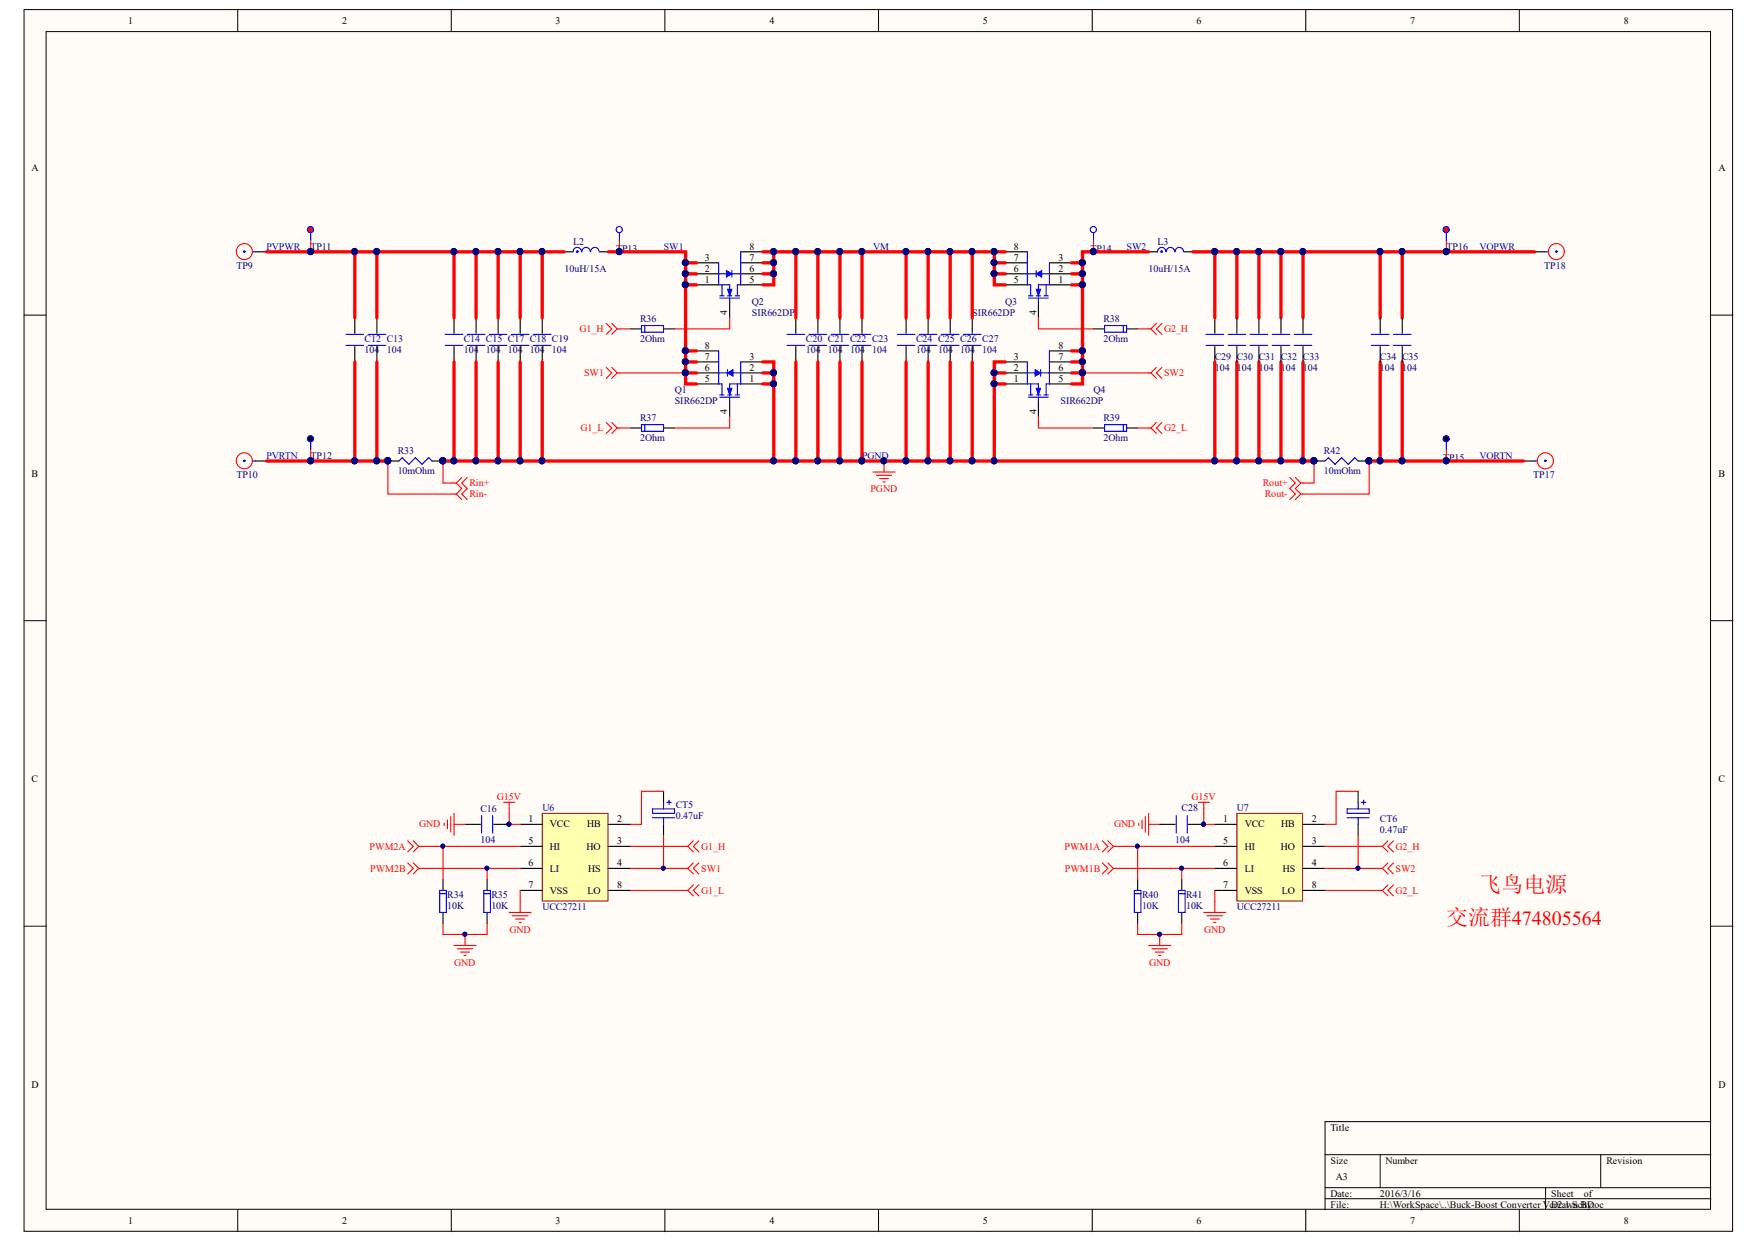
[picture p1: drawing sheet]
<svg xmlns="http://www.w3.org/2000/svg" width="297mm" height="210mm" viewBox="0 0 297 210" stroke-linecap="round" stroke-linejoin="round" font-family="sans-serif">
<defs><g id="words">
<g font-size="3.7" fill="#f00">
<text x="249.7" y="150.4">飞鸟电源</text>
<text x="244.1" y="156">交流群474805564</text>
</g>
<g font-size="1.7">
<text x="21.6" y="4">1</text>
<text x="57.7" y="4">2</text>
<text x="93.8" y="4">3</text>
<text x="129.9" y="4">4</text>
<text x="165.9" y="4">5</text>
<text x="202" y="4">6</text>
<text x="238" y="4">7</text>
<text x="274.1" y="4">8</text>
<text x="5.3" y="28.9">A</text>
<text x="290.1" y="28.9">A</text>
<text x="118.9" y="45.8">2</text>
<text x="118.9" y="47.7">1</text>
<text x="118.9" y="44">3</text>
<text x="126.5" y="47.7">5</text>
<text x="126.5" y="45.8">6</text>
<text x="126.5" y="44">7</text>
<text x="126.5" y="42.1">8</text>
<text x="171.1" y="47.7">5</text>
<text x="171.1" y="45.8">6</text>
<text x="171.1" y="44">7</text>
<text x="171.1" y="42.1">8</text>
<text x="178.6" y="45.8">2</text>
<text x="178.6" y="47.7">1</text>
<text x="178.6" y="44">3</text>
<text x="122.7" y="53.2" transform="rotate(-90 122.7 53.2)">4</text>
<text x="174.9" y="53.2" transform="rotate(-90 174.9 53.2)">4</text>
<text x="118.9" y="58.8">8</text>
<text x="178.6" y="58.8">8</text>
<text x="118.9" y="64.4">5</text>
<text x="118.9" y="62.6">6</text>
<text x="118.9" y="60.7">7</text>
<text x="126.5" y="62.6">2</text>
<text x="126.5" y="64.4">1</text>
<text x="126.5" y="60.7">3</text>
<text x="171.1" y="62.6">2</text>
<text x="171.1" y="64.4">1</text>
<text x="171.1" y="60.7">3</text>
<text x="178.6" y="64.4">5</text>
<text x="178.6" y="62.6">6</text>
<text x="178.6" y="60.7">7</text>
<text x="122.7" y="69.9" transform="rotate(-90 122.7 69.9)">4</text>
<text x="174.9" y="69.9" transform="rotate(-90 174.9 69.9)">4</text>
<text x="5.3" y="80.4">B</text>
<text x="290.1" y="80.4">B</text>
<text x="5.3" y="132">C</text>
<text x="290.1" y="132">C</text>
<text x="89.2" y="138.7">1</text>
<text x="89.2" y="142.4">5</text>
<text x="92.8" y="139.6">VCC</text>
<text x="92.8" y="143.3">HI</text>
<text x="99" y="143.3">HO</text>
<text x="99.1" y="139.6">HB</text>
<text x="104.2" y="142.4">3</text>
<text x="104.2" y="138.7">2</text>
<text x="206.4" y="138.7">1</text>
<text x="206.4" y="142.4">5</text>
<text x="210.1" y="139.6">VCC</text>
<text x="210.1" y="143.3">HI</text>
<text x="216.2" y="143.3">HO</text>
<text x="216.2" y="139.6">HB</text>
<text x="221.4" y="142.4">3</text>
<text x="221.4" y="138.7">2</text>
<text x="89.2" y="149.8">7</text>
<text x="89.2" y="146.1">6</text>
<text x="92.8" y="147.1">LI</text>
<text x="99.2" y="147.1">HS</text>
<text x="104.2" y="149.8">8</text>
<text x="104.2" y="146.1">4</text>
<text x="206.4" y="149.8">7</text>
<text x="206.4" y="146.1">6</text>
<text x="210.1" y="147.1">LI</text>
<text x="216.5" y="147.1">HS</text>
<text x="221.4" y="149.8">8</text>
<text x="221.4" y="146.1">4</text>
<text x="92.8" y="150.8">VSS</text>
<text x="99.2" y="150.8">LO</text>
<text x="210.1" y="150.8">VSS</text>
<text x="216.3" y="150.8">LO</text>
<text x="5.3" y="183.5">D</text>
<text x="290.1" y="183.5">D</text>
<text x="224.5" y="190.8">Title</text>
<text x="224.5" y="196.4">Size</text>
<text x="233.8" y="196.4">Number</text>
<text x="271.1" y="196.4">Revision</text>
<text x="224.5" y="201.9">Date:</text>
<text x="224.5" y="203.8">File:</text>
<text x="225.5" y="199.1">A3</text>
<text x="232.9" y="201.9">2016/3/16</text>
<text x="232.9" y="203.8">H:\WorkSpace\..\Buck-Boost Converter Ver2.1.SchDoc</text>
<text x="261.8" y="201.9">Sheet</text>
<text x="261.8" y="203.8">Drawn By:</text>
<text x="267.3" y="201.9">of</text>
<text x="21.6" y="206.6">1</text>
<text x="57.7" y="206.6">2</text>
<text x="93.8" y="206.6">3</text>
<text x="129.9" y="206.6">4</text>
<text x="165.9" y="206.6">5</text>
<text x="202" y="206.6">6</text>
<text x="238" y="206.6">7</text>
<text x="274.1" y="206.6">8</text>
</g>
<g font-size="1.7" fill="#000080">
<text x="96.7" y="41.4">L2</text>
<text x="195.4" y="41.4">L3</text>
<text x="39.9" y="45.4">TP9</text>
<text x="52.4" y="42.1">TP11</text>
<text x="95.3" y="45.8">10uH/15A</text>
<text x="104" y="42.5">TP13</text>
<text x="184" y="42.5">TP14</text>
<text x="193.8" y="45.8">10uH/15A</text>
<text x="244.1" y="42.1">TP16</text>
<text x="260.6" y="45.4">TP18</text>
<text x="126.9" y="51.4">Q2</text>
<text x="126.9" y="53.3">SIR662DP</text>
<text x="164.1" y="53.3">SIR662DP</text>
<text x="169.7" y="51.4">Q3</text>
<text x="61.5" y="57.7">C12 C13</text>
<text x="61.5" y="59.6">104</text>
<text x="65.3" y="59.6">104</text>
<text x="78.3" y="57.7">C14 C15 C17 C18 C19</text>
<text x="78.3" y="59.6">104</text>
<text x="82" y="59.6">104</text>
<text x="85.7" y="59.6">104</text>
<text x="89.4" y="59.6">104</text>
<text x="93.2" y="59.6">104</text>
<text x="108" y="54.4">R36</text>
<text x="108" y="57.7">2Ohm</text>
<text x="136" y="57.7">C20 C21 C22 C23</text>
<text x="136" y="59.6">104</text>
<text x="139.7" y="59.6">104</text>
<text x="143.5" y="59.6">104</text>
<text x="147.2" y="59.6">104</text>
<text x="154.6" y="57.7">C24 C25 C26 C27</text>
<text x="154.6" y="59.6">104</text>
<text x="158.3" y="59.6">104</text>
<text x="162.1" y="59.6">104</text>
<text x="165.8" y="59.6">104</text>
<text x="186.2" y="54.4">R38</text>
<text x="186.2" y="57.7">2Ohm</text>
<text x="205" y="60.7">C29 C30 C31 C32 C33</text>
<text x="205" y="62.6">104</text>
<text x="208.7" y="62.6">104</text>
<text x="212.4" y="62.6">104</text>
<text x="216.2" y="62.6">104</text>
<text x="219.9" y="62.6">104</text>
<text x="232.9" y="60.7">C34 C35</text>
<text x="232.9" y="62.6">104</text>
<text x="236.6" y="62.6">104</text>
<text x="108" y="71.1">R37</text>
<text x="113.9" y="66.3">Q1</text>
<text x="113.9" y="68.1">SIR662DP</text>
<text x="179" y="68.1">SIR662DP</text>
<text x="184.5" y="66.3">Q4</text>
<text x="186.2" y="71.1">R39</text>
<text x="52.4" y="77.4">TP12</text>
<text x="67.1" y="76.6">R33</text>
<text x="108" y="74.5">2Ohm</text>
<text x="186.2" y="74.5">2Ohm</text>
<text x="223.4" y="76.6">R42</text>
<text x="243.6" y="77.8">TP15</text>
<text x="39.9" y="80.7">TP10</text>
<text x="67.1" y="80">10mOhm</text>
<text x="223.4" y="80">10mOhm</text>
<text x="258.8" y="80.7">TP17</text>
<text x="81.1" y="137.1">C16</text>
<text x="91.6" y="136.8">U6</text>
<text x="114" y="136.3">CT5</text>
<text x="199.4" y="136.8">C28</text>
<text x="208.7" y="136.8">U7</text>
<text x="81.1" y="142.2">104</text>
<text x="114" y="138.2">0.47uF</text>
<text x="198.3" y="142.2">104</text>
<text x="232.9" y="138.7">CT6</text>
<text x="232.9" y="140.6">0.47uF</text>
<text x="75.5" y="151.5">R34</text>
<text x="75.5" y="153.4">10K</text>
<text x="82.9" y="151.5">R35</text>
<text x="82.9" y="153.4">10K</text>
<text x="91.6" y="153.6">UCC27211</text>
<text x="192.7" y="151.5">R40</text>
<text x="192.7" y="153.4">10K</text>
<text x="200.2" y="151.5">R41</text>
<text x="200.2" y="153.4">10K</text>
<text x="208.7" y="153.6">UCC27211</text>
</g>
<g font-size="1.7" fill="#00f">
<text x="45" y="42.1">PVPWR</text>
<text x="112" y="42.1">SW1</text>
<text x="147.4" y="42.1">VM</text>
<text x="190.1" y="42.1">SW2</text>
<text x="249.7" y="42.1">VOPWR</text>
<text x="45" y="77.4">PVRTN</text>
<text x="145.5" y="77.4">PGND</text>
<text x="249.7" y="77.4">VORTN</text>
</g>
<g font-size="1.7" fill="#f00">
<text x="97.8" y="56.1">G1_H</text>
<text x="196.5" y="56.1">G2_H</text>
<text x="98.6" y="63.5">SW1</text>
<text x="196.5" y="63.5">SW2</text>
<text x="98" y="72.8">G1_L</text>
<text x="196.5" y="72.8">G2_L</text>
<text x="79.2" y="82.1">Rin+</text>
<text x="79.2" y="83.9">Rin-</text>
<text x="146.9" y="83">PGND</text>
<text x="213.1" y="82.1">Rout+</text>
<text x="213.5" y="83.9">Rout-</text>
<text x="83.9" y="135">G15V</text>
<text x="201.1" y="135">G15V</text>
<text x="62.4" y="143.3">PWM2A</text>
<text x="70.8" y="139.6">GND</text>
<text x="118.4" y="143.3">G1_H</text>
<text x="179.6" y="143.3">PWM1A</text>
<text x="188" y="139.6">GND</text>
<text x="235.5" y="143.3">G2_H</text>
<text x="62.5" y="147.1">PWM2B</text>
<text x="118.4" y="147.1">SW1</text>
<text x="179.7" y="147.1">PWM1B</text>
<text x="235.5" y="147.1">SW2</text>
<text x="118.4" y="150.8">G1_L</text>
<text x="235.5" y="150.8">G2_L</text>
<text x="86" y="157.4">GND</text>
<text x="203.2" y="157.4">GND</text>
<text x="76.7" y="162.9">GND</text>
<text x="193.9" y="162.9">GND</text>
</g>
</g></defs>
<g fill="#fffcf8" stroke="#000" stroke-width=".17">
<path d="M4.1 1.6h288.3v206.2h-288.3z"/>
<path d="M7.8 5.3h280.9v198.7h-280.9z"/>
</g>
<g fill="none" stroke="#000" stroke-width=".17">
<path d="M40.1 1.6v3.7M76.2 1.6v3.7M112.2 1.6v3.7M148.3 1.6v3.7M184.3 1.6v3.7M220.4 1.6v3.7M256.4 1.6v3.7M4.1 53.2h3.7M288.8 53.2h3.7M4.1 104.7h3.7M288.8 104.7h3.7M4.1 156.3h3.7"/>
<path d="M288.8 156.3h3.7M223.6 194.8h65.2M232.9 194.8v5.6M270.2 194.8v5.6M288.8 189.3h-65.2v14.8M40.1 204.1v3.7M76.2 204.1v3.7M112.2 204.1v3.7M148.3 204.1v3.7M184.3 204.1v3.7M220.4 204.1v3.7M223.6 200.4h65.2"/>
<path d="M223.6 202.3h65.2M256.4 204.1v3.7M260.9 200.4v3.7"/>
</g>
<g fill="none" stroke="#00f" stroke-width=".19">
<path d="M41.3 42.5h1.8M58.4 56.4h3M58.4 58.3h3M62.1 56.4h3M62.1 58.3h3M98.1 42.5a.71 .71 0 0 0-.7-.8 .71 .71 0 0 0-.7 .8M99.6 42.5a.7 .7 0 0 0-.7-.8 .7 .7 0 0 0-.7 .8M101.1 42.5a.7 .7 0 0 0-.7-.8 .7 .7 0 0 0-.7 .8M196.8 42.5a.71 .71 0 0 0-.7-.8 .71 .71 0 0 0-.7 .8M198.2 42.5a.7 .7 0 0 0-.7-.8 .7 .7 0 0 0-.7 .8M199.7 42.5a.71 .71 0 0 0-.7-.8 .71 .71 0 0 0-.7 .8M67.3 77.8l.6-.6 1.1 1.1 1.1-1.1 1.1 1.1 1.2-1.1 .5 .6"/>
<path d="M223.6 77.8l.6-.6 1.1 1.1 1.1-1.1 1.1 1.1 1.2-1.1 .5 .6"/>
</g>
<g fill="none" stroke="#000" stroke-width=".19">
<path d="M43.1 42.5h1.9M59.9 53.6v2.6M59.9 58.5v2.6M63.6 53.6v2.6M63.6 58.5v2.6M95.2 42.5h1.5M101.2 42.5h1.5M193.9 42.5h1.5M199.8 42.5h1.5M65.5 77.8h1.8M72.9 77.8h1.9M221.8 77.8h1.8"/>
<path d="M229.2 77.8h1.9"/>
</g>
<g fill="#000080" stroke="#000080" stroke-width=".17">
<circle cx="65.4" cy="77.8" r=".52"/>
<circle cx="74.7" cy="77.8" r=".52"/>
<circle cx="221.7" cy="77.8" r=".52"/>
<circle cx="231" cy="77.8" r=".52"/>
</g>
<g fill="#00f" stroke="#00f" stroke-width=".17">
<circle cx="97.4" cy="42.5" r=".15"/>
<circle cx="196.1" cy="42.5" r=".15"/>
</g>
<circle cx="41.2" cy="42.5" r="1.36" fill="#fffcf8" stroke="#f00" stroke-width=".19"/>
<circle cx="41.2" cy="42.5" r=".13" fill="#fffcf8" stroke="#00f" stroke-width=".19"/>
<path d="M43.1 77.8h1.9" fill="none" stroke="#000" stroke-width=".19"/>
<path d="M41.3 77.8h1.8" fill="none" stroke="#00f" stroke-width=".19"/>
<circle cx="41.2" cy="77.8" r="1.36" fill="#fffcf8" stroke="#f00" stroke-width=".19"/>
<circle cx="41.2" cy="77.8" r=".13" fill="#fffcf8" stroke="#00f" stroke-width=".19"/>
<path d="M257.1 77.8h1.9" fill="none" stroke="#000" stroke-width=".19"/>
<path d="M259 77.8h1.9" fill="none" stroke="#00f" stroke-width=".19"/>
<circle cx="260.8" cy="77.8" r="1.36" fill="#fffcf8" stroke="#f00" stroke-width=".19"/>
<circle cx="260.8" cy="77.8" r=".13" fill="#fffcf8" stroke="#00f" stroke-width=".19"/>
<path d="M259 42.5h1.9" fill="none" stroke="#000" stroke-width=".19"/>
<path d="M260.9 42.5h1.8" fill="none" stroke="#00f" stroke-width=".19"/>
<circle cx="262.7" cy="42.5" r="1.35" fill="#fffcf8" stroke="#f00" stroke-width=".19"/>
<circle cx="262.7" cy="42.5" r=".13" fill="#fffcf8" stroke="#00f" stroke-width=".19"/>
<path d="M147.3 79.6h3.8M149.2 77.8v1.8M147.9 80.2h2.6M148.5 80.8h1.4M149 81.3h.4" fill="none" stroke="#f00" stroke-width=".19"/>
<circle cx="149.2" cy="77.8" r=".52" fill="#000080" stroke="#000080" stroke-width=".17"/>
<path d="M117.6 46.2h3.7M117.6 48.1h3.7M117.6 44.3h3.7M123.2 50.8v2.8M125 46.2h3.7M125 48.1h3.7M125 44.3h3.7M125 42.5h3.7" fill="none" stroke="#000" stroke-width=".19"/>
<path d="M121.3 48.1h1.9v1.8M121.5 50.3h3.3M121.5 49.9h.7M121.8 48.1v1.8M122.8 49.9h.7M123.2 50.3v.5M124.1 49.9h.7M124.5 48.1v1.8" fill="none" stroke="#00f" stroke-width=".19"/>
<path d="M122.8 48.8h.7l-.3 1.1z" fill="#00f"/>
<path d="M122.8 48.8h.7l-.3 1.1z" fill="none" stroke="#00f" stroke-width=".17"/>
<path d="M121.3 44.3v3.8M121.3 46.2h1.3M123.5 46.2h1.5M125 42.5v5.6h-.5" fill="none" stroke="#00f" stroke-width=".19"/>
<path d="M122.6 45.6l.9 .6-.9 .6z" fill="#00f"/>
<path d="M122.6 45.6l.9 .6-.9 .6z" fill="none" stroke="#00f" stroke-width=".17"/>
<path d="M123.5 45.6v1.2M121.5 67h3.3M121.5 66.6h.7M121.8 64.8v1.8M122.8 66.6h.7M123.2 67v.6M124.1 66.6h.7M124.5 64.8v1.8M125 64.8h-1.8v1.8" fill="none" stroke="#00f" stroke-width=".19"/>
<path d="M117.6 59.2h3.7M117.6 62.9h3.7M117.6 64.8h3.7M117.6 61.1h3.7M123.2 67.6v2.8M125 62.9h3.7M125 64.8h3.7M125 61.1h3.7" fill="none" stroke="#000" stroke-width=".19"/>
<path d="M122.8 65.5h.7l-.3 1.1z" fill="#00f"/>
<path d="M122.8 65.5h.7l-.3 1.1z" fill="none" stroke="#00f" stroke-width=".17"/>
<path d="M121.3 59.2v5.6h.5M121.3 62.9h1.5M123.7 62.9h1.3M125 61.1v3.7" fill="none" stroke="#00f" stroke-width=".19"/>
<path d="M122.8 62.9l.9-.5v1.1z" fill="#00f"/>
<path d="M122.8 62.9l.9-.5v1.1z" fill="none" stroke="#00f" stroke-width=".17"/>
<path d="M173.6 50.3h3.3M173.6 49.9h.7M174 48.1v1.8M174.9 49.9h.7M175.3 50.3v.5M176.2 49.9h.7M176.6 48.1v1.8M177.1 48.1h-1.8v1.8M122.8 62.4v1.1" fill="none" stroke="#00f" stroke-width=".19"/>
<path d="M169.7 46.2h3.7M169.7 48.1h3.7M169.7 44.3h3.7M169.7 42.5h3.7M175.3 50.8v2.8M177.1 46.2h3.7M177.1 48.1h3.7M177.1 44.3h3.7" fill="none" stroke="#000" stroke-width=".19"/>
<path d="M174.9 48.8h.7l-.3 1.1z" fill="#00f"/>
<path d="M174.9 48.8h.7l-.3 1.1z" fill="none" stroke="#00f" stroke-width=".17"/>
<path d="M173.4 42.5v5.6h.6M173.4 46.2h1.5M175.8 46.2h1.3M177.1 44.3v3.8" fill="none" stroke="#00f" stroke-width=".19"/>
<path d="M174.9 46.2l.9-.6v1.2z" fill="#00f"/>
<path d="M174.9 46.2l.9-.6v1.2z" fill="none" stroke="#00f" stroke-width=".17"/>
<path d="M174.9 45.6v1.2M173.4 64.8h1.9v1.8M173.6 67h3.3M173.6 66.6h.7M174 64.8v1.8M174.9 66.6h.7M175.3 67v.6M176.2 66.6h.7M176.6 64.8v1.8" fill="none" stroke="#00f" stroke-width=".19"/>
<path d="M177.1 59.2h3.7M169.7 62.9h3.7M169.7 64.8h3.7M169.7 61.1h3.7M175.3 67.6v2.8M177.1 62.9h3.7M177.1 64.8h3.7M177.1 61.1h3.7" fill="none" stroke="#000" stroke-width=".19"/>
<path d="M174.9 65.5h.7l-.3 1.1z" fill="#00f"/>
<path d="M174.9 65.5h.7l-.3 1.1z" fill="none" stroke="#00f" stroke-width=".17"/>
<path d="M177.1 59.2v5.6h-.5M173.4 61.1v3.7M173.4 62.9h1.3M175.6 62.9h1.5" fill="none" stroke="#00f" stroke-width=".19"/>
<path d="M174.7 62.4l.9 .5-.9 .6z" fill="#00f"/>
<path d="M174.7 62.4l.9 .5-.9 .6z" fill="none" stroke="#00f" stroke-width=".17"/>
<path d="M175.6 62.4v1.1" fill="none" stroke="#00f" stroke-width=".19"/>
<path d="M91.5 137.2h11.1v14.8h-11.1z" fill="#ffffb0" stroke="#800000" stroke-width=".17"/>
<path d="M87.8 139.1h3.7M102.7 139.1h3.7M112 133.5v1.9M112 139.1v1.9M74.8 148.4v1.8M74.8 154v1.8M87.8 150.2h3.7M87.8 142.8h3.7M87.8 146.5h3.7M102.7 150.2h3.7M102.7 142.8h3.7M102.7 146.5h3.7" fill="none" stroke="#000" stroke-width=".19"/>
<g fill="none" stroke="#f00" stroke-width=".19">
<path d="M102.3 71.3l.9 .9-.9 .9M102.3 62l.9 .9-.9 1M103.2 71.3l1 .9M103.2 62l1 .9M104.2 72.2l-1 .9M104.2 72.2h.3M104.2 62.9l-1 1M104.2 62.9h.3M193.9 72.2h.3M193.9 62.9h.3M194.2 72.2l1 .9M194.2 62.9l1 1"/>
<path d="M195.2 71.3l-1 .9M195.2 62l-1 .9M196.1 71.3l-.9 .9 .9 .9M196.1 62l-.9 .9 .9 1M76.6 81.5h.4M76.6 83.4h.4M77 81.5l.9 .9-.9 1M77 83.4l.9 .9M77.9 80.6l-.9 .9M78.9 80.6l-1 .9 1 .9-1 1 1 .9M217.7 80.6l.9 .9-.9 .9 .9 1-.9 .9M218.6 80.6l.9 .9"/>
<path d="M219.5 81.5h.4M219.5 83.4h.4M219.5 81.5l-.9 .9 .9 1M219.5 83.4l-.9 .9M85 135.4h1.9M85.9 135.4v1.8M85.9 154h3.8M86.5 154.5h2.6M87.1 155.1h1.4M87.6 155.6h.4M87.8 152.1v1.9M115.7 142.8h.4"/>
<path d="M115.7 150.2h.4M115.7 146.5h.4M116.1 142.8l.9 .9M116.1 150.2l.9 1M116.1 146.5l.9 1M117 141.9l-.9 .9M117 149.3l-.9 .9M117 145.6l-.9 .9M117.9 141.9l-.9 .9 .9 .9M117.9 149.3l-.9 .9 .9 1M117.9 145.6l-.9 .9 .9 1M186 141.9l1 .9-1 .9"/>
<path d="M186 145.6l1 .9-1 1M187 141.9l.9 .9M187 145.6l.9 .9M187.9 142.8h.4M187.9 146.5h.4M187.9 142.8l-.9 .9M187.9 146.5l-.9 1"/>
</g>
<path d="M110.1 136.5h3.7v.7h-3.7zM110.1 138h3.7M112 135.4v1.1M112 138v1.1M112.5 135.4h.8M112.9 135v.8M74.2 150.2h1.1v3.8h-1.1zM74.2 150.8h1.1" fill="none" stroke="#00f" stroke-width=".19"/>
<path d="M208.7 137.2h11.1v14.8h-11.1z" fill="#ffffb0" stroke="#800000" stroke-width=".17"/>
<g fill="none" stroke="#000" stroke-width=".19">
<path d="M106.4 55.5h1.9M112 55.5h1.8M134.3 53.6v2.6M134.3 58.5v2.6M184.6 55.5h1.8M190.1 55.5h1.9M106.4 72.2h1.9M112 72.2h1.8M184.6 72.2h1.8M190.1 72.2h1.9M205 139.1h3.7M219.9 139.1h3.7"/>
<path d="M229.2 133.5v1.9M229.2 139.1v1.9M205 150.2h3.7M205 142.8h3.7M205 146.5h3.7M219.9 150.2h3.7M219.9 142.8h3.7M219.9 146.5h3.7"/>
</g>
<g fill="none" stroke="#f00" stroke-width=".19">
<path d="M193.9 55.5h.3M194.2 55.5l1 .9M195.2 54.6l-1 .9M196.1 54.6l-.9 .9 .9 .9M202.2 135.4h1.9M203.2 135.4v1.8M68.8 141.9l.9 .9-.9 .9M68.8 145.6l.9 .9-.9 1M69.7 141.9l1 .9M69.7 145.6l1 .9M70.7 142.8h.3M70.7 146.5h.3"/>
<path d="M70.7 142.8l-1 .9M70.7 146.5l-1 1M203.2 154h3.7M203.7 154.5h2.6M204.3 155.1h1.5M204.8 155.6h.4M205 152.1v1.9M232.9 142.8h.4M232.9 150.2h.4M232.9 146.5h.4M233.3 142.8l.9 .9M233.3 150.2l.9 1"/>
<path d="M233.3 146.5l.9 1M234.2 141.9l-.9 .9M234.2 149.3l-.9 .9M234.2 145.6l-.9 .9M235.2 141.9l-1 .9 1 .9M235.2 149.3l-1 .9 1 1M235.2 145.6l-1 .9 1 1"/>
</g>
<g fill="none" stroke="#00f" stroke-width=".19">
<path d="M108.3 54.9h3.7v1.2h-3.7zM108.8 54.9v1.2M132.8 56.4h3M132.8 58.3h3M186.4 54.9h3.7v1.2h-3.7zM189.6 54.9v1.2M52.4 74.6v1.3M108.3 71.7h3.7v1.1h-3.7zM108.8 71.7v1.1M186.4 71.7h3.7v1.1h-3.7zM189.6 71.7v1.1M244.1 74.6v1.3"/>
<path d="M227.4 136.5h3.7v.7h-3.7zM227.4 138h3.7M229.2 135.4v1.1M229.2 138v1.1M229.8 135.4h.7M230.1 135v.8"/>
</g>
<g fill="#000" stroke="#00f" stroke-width=".19">
<circle cx="52.4" cy="74" r=".52"/>
<circle cx="244.1" cy="74" r=".52"/>
</g>
<circle cx="52.4" cy="38.7" r=".52" fill="#ee0e22" stroke="#00f" stroke-width=".19"/>
<path d="M52.4 39.3v1.3" fill="none" stroke="#00f" stroke-width=".19"/>
<circle cx="244.1" cy="38.7" r=".52" fill="#ee0e22" stroke="#00f" stroke-width=".19"/>
<path d="M244.1 39.3v1.3M81.3 137.6v3M83.1 137.6v3M81.7 150.2h1.1v3.8h-1.1zM81.7 150.8h1.1M191.4 150.2h1.2v3.8h-1.2zM191.4 150.8h1.2M198.9 150.2h1.1v3.8h-1.1zM198.9 150.8h1.1" fill="none" stroke="#00f" stroke-width=".19"/>
<path d="M78.5 139.1h2.6M83.3 139.1h2.6M82.2 148.4v1.8M82.2 154v1.8M192 148.4v1.8M192 154v1.8M199.4 148.4v1.8M199.4 154v1.8" fill="none" stroke="#000" stroke-width=".19"/>
<g fill="none" stroke="#f00" stroke-width=".19">
<path d="M75 138.9v.4M75.5 138.4v1.4M76.1 137.8v2.6M76.6 137.2v3.8M76.6 139.1h1.9M192.2 138.9v.4M192.7 138.4v1.4M193.3 137.8v2.6M193.9 139.1h1.8M193.9 137.2v3.8M76.6 159.5h3.8M78.5 157.7v1.8"/>
<path d="M193.9 159.5h3.7M195.7 157.7v1.8M77.2 160.1h2.6M77.7 160.6h1.5M78.3 161.2h.4M194.4 160.1h2.6M195 160.6h1.5M195.5 161.2h.4"/>
</g>
<g fill="#000080" stroke="#000080" stroke-width=".17">
<circle cx="78.5" cy="157.6" r=".33"/>
<circle cx="195.7" cy="157.6" r=".33"/>
<circle cx="85.9" cy="139.1" r=".33"/>
</g>
<circle cx="104.5" cy="38.7" r=".52" fill="#fff" stroke="#00f" stroke-width=".19"/>
<path d="M104.5 39.3v1.3" fill="none" stroke="#00f" stroke-width=".19"/>
<circle cx="184.5" cy="38.7" r=".52" fill="#fff" stroke="#00f" stroke-width=".19"/>
<g fill="none" stroke="#00f" stroke-width=".19">
<path d="M184.6 39.3v1.3M75.1 56.4h3M75.1 58.3h3M78.9 56.4h2.9M78.9 58.3h2.9M82.6 56.4h3M82.6 58.3h3M86.3 56.4h3M86.3 58.3h3M90 56.4h3M90 58.3h3M136.5 56.4h3"/>
<path d="M136.5 58.3h3M140.3 56.4h2.9M140.3 58.3h2.9M144 56.4h3M144 58.3h3M151.4 56.4h3M151.4 58.3h3M155.2 56.4h2.9M155.2 58.3h2.9M158.9 56.4h3M158.9 58.3h3M162.6 56.4h3"/>
<path d="M162.6 58.3h3M203.5 56.4h3M203.5 58.3h3M207.3 56.4h2.9M207.3 58.3h2.9M211 56.4h3M211 58.3h3M214.7 56.4h3M214.7 58.3h3M218.4 56.4h3M218.4 58.3h3M231.5 56.4h2.9"/>
<path d="M231.5 58.3h2.9M235.2 56.4h2.9M235.2 58.3h2.9M198.5 137.6v3M200.4 137.6v3"/>
</g>
<g fill="none" stroke="#f00" stroke-width=".19">
<path d="M52.4 40.6v1.9M102.3 54.6l.9 .9-.9 .9M103.2 54.6l1 .9M104.2 55.5l-1 .9M104.2 55.5h2.2M104.5 40.6v1.9M123.2 53.6v1.9h-9.4M175.3 53.6v1.9h9.3M184.6 40.6v1.9M192 55.5h1.9M244.1 40.6v1.9M52.4 75.9v1.9"/>
<path d="M65.5 77.8v5.6h11.1M74.8 77.8v3.7h1.8M104.5 62.9h11.2M104.5 72.2h1.9M123.2 70.4v1.8h-9.4M175.3 70.4v1.8h9.3M182.7 62.9h11.2M192 72.2h1.9M221.8 77.8v3.7h-1.9M231.1 77.8v5.6h-11.2M244.1 75.9v1.9M85.9 137.2v1.9h1.9"/>
<path d="M112 133.5h-3.7v5.6h-1.9M203.2 137.2v1.9h1.8M229.2 133.5h-3.7v5.6h-1.9M71 146.5h16.8M71 142.8h16.8M74.8 155.8v1.9h7.4v-1.9M74.8 142.8v5.6M82.2 146.5v1.9M87.8 150.2v1.9M106.4 146.5h9.3M106.4 150.2h9.3M106.4 142.8h9.3"/>
<path d="M112 141v5.5M188.3 142.8h16.7M188.3 146.5h16.7M192 155.8v1.9h7.4v-1.9M192 142.8v5.6M199.4 146.5v1.9M205 150.2v1.9M223.6 146.5h9.3M223.6 150.2h9.3M223.6 142.8h9.3M229.2 141v5.5"/>
</g>
<g fill="#000080" stroke="#000080" stroke-width=".17">
<circle cx="145.4" cy="77.8" r=".52"/>
<circle cx="115.7" cy="44.3" r=".52"/>
<circle cx="115.7" cy="46.2" r=".52"/>
<circle cx="115.7" cy="48" r=".52"/>
<circle cx="84" cy="42.5" r=".52"/>
<circle cx="87.8" cy="42.5" r=".52"/>
<circle cx="91.5" cy="42.5" r=".52"/>
<circle cx="182.7" cy="48" r=".52"/>
<circle cx="182.7" cy="46.2" r=".52"/>
<circle cx="167.8" cy="44.3" r=".52"/>
<circle cx="167.8" cy="46.2" r=".52"/>
<circle cx="130.5" cy="44.3" r=".52"/>
<circle cx="130.5" cy="46.2" r=".52"/>
<circle cx="84" cy="77.8" r=".52"/>
<circle cx="87.8" cy="77.8" r=".52"/>
<circle cx="91.5" cy="77.8" r=".52"/>
<circle cx="167.8" cy="42.5" r=".52"/>
<circle cx="182.7" cy="62.9" r=".52"/>
<circle cx="111.9" cy="146.5" r=".33"/>
<circle cx="85.9" cy="139.1" r=".33"/>
<circle cx="82.2" cy="146.5" r=".33"/>
<circle cx="115.7" cy="62.9" r=".52"/>
<circle cx="130.5" cy="42.5" r=".52"/>
<circle cx="134.3" cy="77.8" r=".52"/>
<circle cx="134.3" cy="42.5" r=".52"/>
<circle cx="152.9" cy="42.5" r=".52"/>
<circle cx="164.1" cy="77.8" r=".52"/>
<circle cx="164.1" cy="42.5" r=".52"/>
<circle cx="229.2" cy="146.5" r=".33"/>
<circle cx="203.1" cy="139.1" r=".33"/>
<circle cx="192" cy="142.8" r=".33"/>
<circle cx="199.4" cy="146.5" r=".33"/>
<circle cx="52.4" cy="77.8" r=".52"/>
<circle cx="244.1" cy="77.8" r=".52"/>
<circle cx="52.4" cy="42.5" r=".52"/>
<circle cx="244.1" cy="42.5" r=".52"/>
<circle cx="74.7" cy="142.8" r=".33"/>
<circle cx="78.5" cy="157.6" r=".33"/>
<circle cx="195.7" cy="157.6" r=".33"/>
<circle cx="104.5" cy="42.5" r=".52"/>
<circle cx="184.5" cy="42.5" r=".52"/>
<circle cx="76.6" cy="42.5" r=".52"/>
<circle cx="80.3" cy="42.5" r=".52"/>
<circle cx="76.6" cy="77.8" r=".52"/>
<circle cx="80.3" cy="77.8" r=".52"/>
<circle cx="152.9" cy="77.8" r=".52"/>
<circle cx="221.7" cy="77.8" r=".52"/>
<circle cx="74.7" cy="77.8" r=".52"/>
<circle cx="115.7" cy="61" r=".52"/>
<circle cx="115.7" cy="59.2" r=".52"/>
<circle cx="130.5" cy="64.7" r=".52"/>
<circle cx="130.5" cy="62.9" r=".52"/>
<circle cx="182.7" cy="44.3" r=".52"/>
<circle cx="182.7" cy="59.2" r=".52"/>
<circle cx="182.7" cy="61" r=".52"/>
<circle cx="167.8" cy="62.9" r=".52"/>
<circle cx="167.8" cy="64.7" r=".52"/>
<circle cx="130.5" cy="77.8" r=".52"/>
<circle cx="167.8" cy="77.8" r=".52"/>
<circle cx="232.9" cy="42.5" r=".52"/>
<circle cx="236.6" cy="77.8" r=".52"/>
<circle cx="236.6" cy="42.5" r=".52"/>
<circle cx="65.4" cy="77.8" r=".52"/>
<circle cx="63.6" cy="77.8" r=".52"/>
<circle cx="63.6" cy="42.5" r=".52"/>
<circle cx="59.8" cy="77.8" r=".52"/>
<circle cx="59.8" cy="42.5" r=".52"/>
<circle cx="141.7" cy="42.5" r=".52"/>
<circle cx="145.4" cy="42.5" r=".52"/>
<circle cx="156.6" cy="42.5" r=".52"/>
<circle cx="160.3" cy="42.5" r=".52"/>
<circle cx="138" cy="77.8" r=".52"/>
<circle cx="141.7" cy="77.8" r=".52"/>
<circle cx="156.6" cy="77.8" r=".52"/>
<circle cx="160.3" cy="77.8" r=".52"/>
<circle cx="138" cy="42.5" r=".52"/>
<circle cx="205" cy="42.5" r=".52"/>
<circle cx="216.2" cy="77.8" r=".52"/>
<circle cx="216.2" cy="42.5" r=".52"/>
<circle cx="205" cy="77.8" r=".52"/>
<circle cx="208.7" cy="42.5" r=".52"/>
<circle cx="208.7" cy="77.8" r=".52"/>
<circle cx="212.4" cy="77.8" r=".52"/>
<circle cx="219.9" cy="42.5" r=".52"/>
<circle cx="219.9" cy="77.8" r=".52"/>
<circle cx="231" cy="77.8" r=".52"/>
<circle cx="232.9" cy="77.8" r=".52"/>
<circle cx="212.4" cy="42.5" r=".52"/>
<circle cx="149.2" cy="77.8" r=".52"/>
</g>
<g fill="none" stroke="#000" stroke-width=".19">
<path d="M76.6 53.6v2.6M76.6 58.5v2.6M80.4 53.6v2.6M80.4 58.5v2.6M84.1 53.6v2.6M84.1 58.5v2.6M87.8 53.6v2.6M87.8 58.5v2.6M91.5 53.6v2.6M91.5 58.5v2.6M138 53.6v2.6M138 58.5v2.6"/>
<path d="M141.8 53.6v2.6M141.8 58.5v2.6M145.5 53.6v2.6M145.5 58.5v2.6M152.9 53.6v2.6M152.9 58.5v2.6M156.6 53.6v2.6M156.6 58.5v2.6M160.4 53.6v2.6M160.4 58.5v2.6M164.1 53.6v2.6M164.1 58.5v2.6"/>
<path d="M205 53.6v2.6M205 58.5v2.6M208.7 53.6v2.6M208.7 58.5v2.6M212.5 53.6v2.6M212.5 58.5v2.6M216.2 53.6v2.6M216.2 58.5v2.6M219.9 53.6v2.6M219.9 58.5v2.6M232.9 53.6v2.6M232.9 58.5v2.6"/>
<path d="M236.7 53.6v2.6M236.7 58.5v2.6M195.7 139.1h2.6M200.6 139.1h2.6"/>
</g>
<g fill="none" stroke="#f00" stroke-width=".56">
<path d="M45 42.5h50.2M59.9 42.5v11.1M63.6 42.5v11.1M76.6 42.5v11.1M80.4 42.5v11.1M84.1 42.5v11.1M87.8 42.5v11.1M91.5 42.5v11.1M102.7 42.5h13v22.3h1.9M115.7 44.3h1.9M115.7 46.2h1.9M115.7 48.1h1.9"/>
<path d="M115.7 59.2h1.9M128.7 42.5h39.1M128.7 44.3h1.9M128.7 46.2h1.9M130.6 42.5v5.6h-1.9M134.3 42.5v11.1M138 42.5v11.1M141.8 42.5v11.1M145.5 42.5v11.1M152.9 42.5v11.1M156.6 42.5v11.1M160.4 42.5v11.1"/>
<path d="M164.1 42.5v11.1M167.8 42.5v5.6h1.9M167.8 44.3h1.9M167.8 46.2h1.9M167.8 42.5h1.9M180.8 44.3h1.9M180.8 46.2h1.9M180.8 48.1h1.9M180.8 59.2h1.9M193.9 42.5h-11.2v22.3h-1.9M201.3 42.5h57.7M205 42.5v11.1"/>
<path d="M208.7 42.5v11.1M212.5 42.5v11.1M216.2 42.5v11.1M219.9 42.5v11.1M232.9 42.5v11.1M236.7 42.5v11.1M45 77.8h20.5M59.9 61.1v16.7M63.6 61.1v16.7M74.8 77.8h147M76.6 61.1v16.7M80.4 61.1v16.7"/>
<path d="M84.1 61.1v16.7M87.8 61.1v16.7M91.5 61.1v16.7M115.7 62.9h1.9M115.7 61.1h1.9M128.7 61.1h1.9v16.7M128.7 62.9h1.9M128.7 64.8h1.9M134.3 61.1v16.7M138 61.1v16.7M141.8 61.1v16.7M145.5 61.1v16.7"/>
<path d="M152.9 61.1v16.7M156.6 61.1v16.7M160.4 61.1v16.7M164.1 61.1v16.7M167.8 62.9h1.9M167.8 64.8h1.9M169.7 61.1h-1.9v16.7M180.8 62.9h1.9M180.8 61.1h1.9M205 61.1v16.7M208.7 61.1v16.7M212.5 61.1v16.7"/>
<path d="M216.2 61.1v16.7M219.9 61.1v16.7M231.1 77.8h26M232.9 61.1v16.7M236.7 61.1v16.7"/>
</g>
<use href="#words"/>
</svg>
